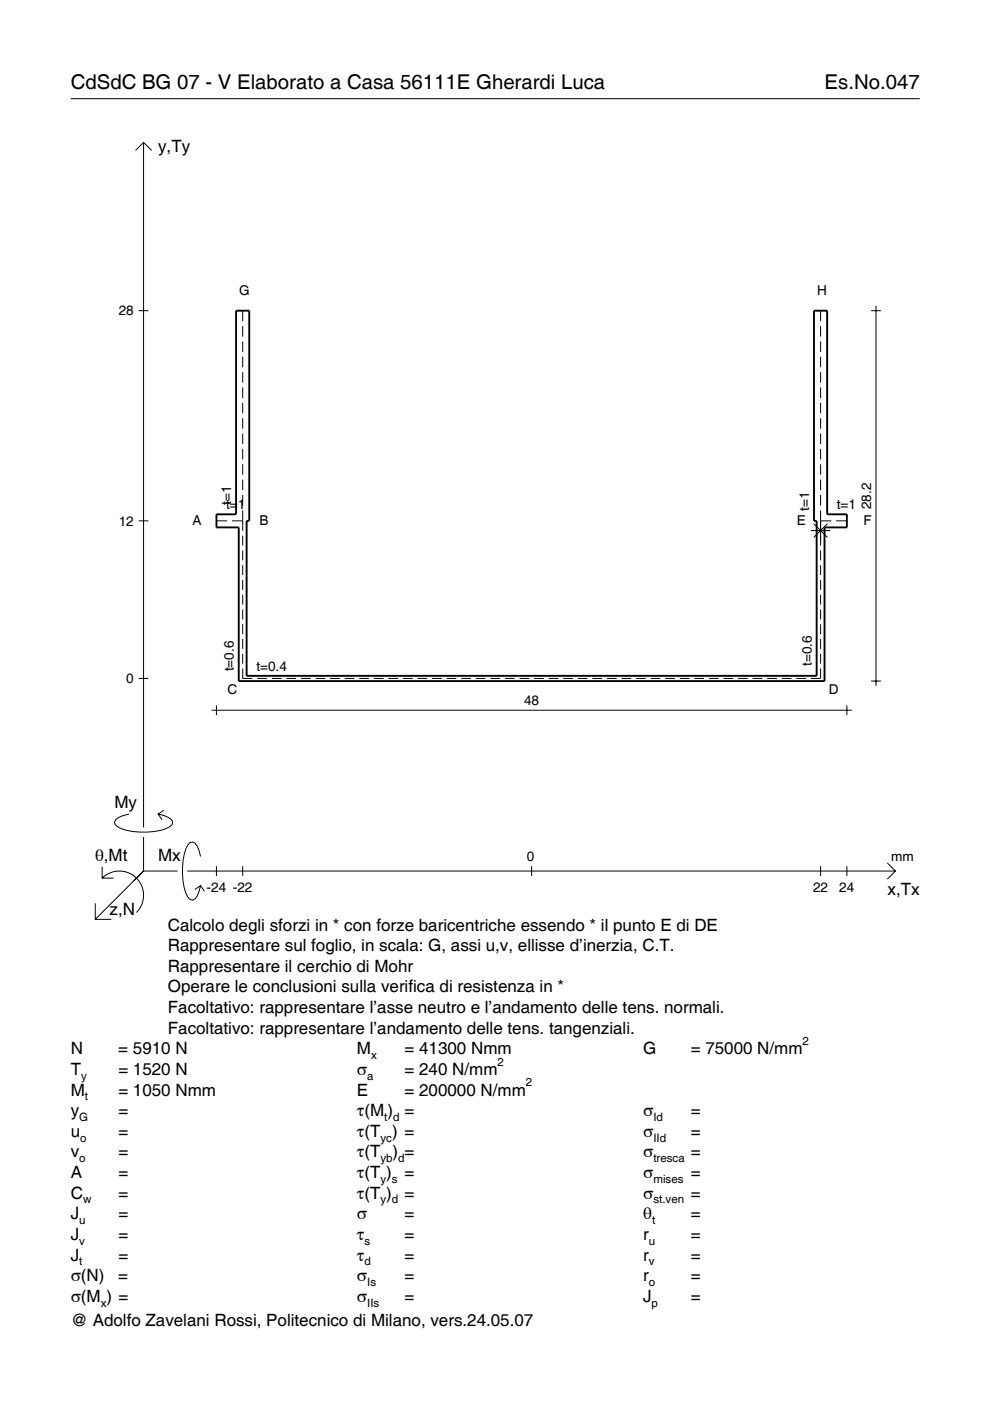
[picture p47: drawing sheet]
<svg xmlns="http://www.w3.org/2000/svg" width="210mm" height="297mm" viewBox="0 0 210 297" stroke-linecap="round" stroke-linejoin="round" font-family="sans-serif">
<defs><g id="words">
<g font-size="4.3">
<text x="15" y="18.9">CdSdC BG 07 - V Elaborato a Casa 56111E Gherardi Luca</text>
<text x="174.8" y="18.9">Es.No.047</text>
</g>
<g font-size="3.6">
<text x="33.5" y="32.3">y,Ty</text>
<text x="24.3" y="171.3">My</text>
<text x="20.1" y="182.6">θ,Mt</text>
<text x="33.5" y="182.6">Mx</text>
<text x="188.2" y="189.8">x,Tx</text>
<text x="23.2" y="193.9">z,N</text>
<text x="35.6" y="197.3">Calcolo degli sforzi in * con forze baricentriche essendo * il punto E di DE</text>
<text x="35.6" y="201.7">Rappresentare sul foglio, in scala: G, assi u,v, ellisse d’inerzia, C.T.</text>
<text x="35.6" y="206">Rappresentare il cerchio di Mohr</text>
<text x="35.6" y="210.4">Operare le conclusioni sulla verifica di resistenza in *</text>
<text x="35.6" y="214.8">Facoltativo: rappresentare l’asse neutro e l’andamento delle tens. normali.</text>
<text x="35.6" y="219.2">Facoltativo: rappresentare l’andamento delle tens. tangenziali.</text>
<text x="15" y="223.5">N</text>
<text x="15" y="227.9">T</text>
<text x="25.1" y="223.5">= 5910 N</text>
<text x="25.1" y="227.9">= 1520 N</text>
<text x="75.7" y="227.9">σ</text>
<text x="75.7" y="223.5">M</text>
<text x="85.8" y="223.5">= 41300 Nmm</text>
<text x="85.8" y="227.9">= 240 N/mm</text>
<text x="136.4" y="223.5">G</text>
<text x="146.5" y="223.5">= 75000 N/mm</text>
<text x="15" y="232.3">M</text>
<text x="25.1" y="232.3">= 1050 Nmm</text>
<text x="75.7" y="232.3">E</text>
<text x="85.8" y="232.3">= 200000 N/mm</text>
<text x="15" y="236.7">y</text>
<text x="25.1" y="236.7">=</text>
<text x="75.7" y="236.7">τ(M ) =</text>
<text x="136.4" y="236.7">σ</text>
<text x="146.5" y="236.7">=</text>
<text x="15" y="241">u</text>
<text x="15" y="245.4">v</text>
<text x="25.1" y="241">=</text>
<text x="25.1" y="245.4">=</text>
<text x="75.7" y="241">τ(T ) =</text>
<text x="75.7" y="245.4">τ(T</text>
<text x="83.3" y="245.4">) =</text>
<text x="136.4" y="241">σ</text>
<text x="136.4" y="245.4">σ</text>
<text x="146.5" y="241">=</text>
<text x="146.5" y="245.4">=</text>
<text x="15" y="249.8">A</text>
<text x="25.1" y="249.8">=</text>
<text x="75.7" y="249.8">τ(T )</text>
<text x="85.8" y="249.8">=</text>
<text x="136.4" y="249.8">σ</text>
<text x="146.5" y="249.8">=</text>
<text x="15" y="254.2">C</text>
<text x="25.1" y="254.2">=</text>
<text x="75.7" y="254.2">τ(T )</text>
<text x="85.8" y="254.2">=</text>
<text x="136.4" y="254.2">σ</text>
<text x="146.5" y="254.2">=</text>
<text x="15" y="258.5">J</text>
<text x="15" y="262.9">J</text>
<text x="25.1" y="258.5">=</text>
<text x="25.1" y="262.9">=</text>
<text x="75.7" y="258.5">σ</text>
<text x="75.7" y="262.9">τ</text>
<text x="85.8" y="258.5">=</text>
<text x="85.8" y="262.9">=</text>
<text x="136.4" y="258.5">θ</text>
<text x="136.4" y="262.9">r</text>
<text x="146.5" y="258.5">=</text>
<text x="146.5" y="262.9">=</text>
<text x="15" y="267.3">J</text>
<text x="25.1" y="267.3">=</text>
<text x="75.7" y="267.3">τ</text>
<text x="85.8" y="267.3">=</text>
<text x="136.4" y="267.3">r</text>
<text x="146.5" y="267.3">=</text>
<text x="15" y="271.7">σ(N)</text>
<text x="25.1" y="271.7">=</text>
<text x="75.7" y="271.7">σ</text>
<text x="85.8" y="271.7">=</text>
<text x="136.4" y="271.7">r</text>
<text x="146.5" y="271.7">=</text>
<text x="15" y="276">σ(M ) =</text>
<text x="15" y="281.2">@ Adolfo Zavelani Rossi, Politecnico di Milano, vers.24.05.07</text>
<text x="75.7" y="276">σ</text>
<text x="85.8" y="276">=</text>
<text x="136.4" y="276">J</text>
<text x="146.5" y="276">=</text>
</g>
<g font-size="2.9">
<text x="50.7" y="62.5">G</text>
<text x="173.2" y="62.5">H</text>
<text x="25.2" y="66.9">28</text>
<text x="49" y="107" transform="rotate(-90 49 107)">t=1</text>
<text x="184.7" y="107.9" transform="rotate(-90 184.7 107.9)">28.2</text>
<text x="25.2" y="111.4">12</text>
<text x="40.8" y="111.3">A</text>
<text x="47.9" y="108">t=1</text>
<text x="55" y="111.3">B</text>
<text x="168.9" y="111.3">E</text>
<text x="171.6" y="108.4" transform="rotate(-90 171.6 108.4)">t=1</text>
<text x="177.4" y="108">t=1</text>
<text x="183.1" y="111.3">F</text>
<text x="49.6" y="142.3" transform="rotate(-90 49.6 142.3)">t=0.6</text>
<text x="54.3" y="142.3">t=0.4</text>
<text x="172.1" y="141.2" transform="rotate(-90 172.1 141.2)">t=0.6</text>
<text x="26.8" y="144.8">0</text>
<text x="48.2" y="147.2">C</text>
<text x="111.1" y="149.6">48</text>
<text x="175.7" y="147.2">D</text>
<text x="111.7" y="182.6">0</text>
<text x="189" y="182.6">mm</text>
<text x="43.8" y="189.1">-24 -22</text>
<text x="172.4" y="189.1">22</text>
<text x="178" y="189.1">24</text>
</g>
<g font-size="2.4">
<text x="170.2" y="221.5">2</text>
<text x="78.7" y="224.5">x</text>
<text x="105.5" y="225.9">2</text>
<text x="17.2" y="228.9">y</text>
<text x="18" y="233.3">t</text>
<text x="77.9" y="228.9">a</text>
<text x="111.5" y="230.3">2</text>
<text x="16.8" y="237.7">G</text>
<text x="81.5" y="237.7">t d</text>
<text x="138.5" y="237.7">Id</text>
<text x="17" y="242">o</text>
<text x="80.7" y="242">yc</text>
<text x="138.5" y="242">IId</text>
<text x="16.8" y="246.4">o</text>
<text x="80.7" y="246.4">yb d</text>
<text x="80.7" y="250.8">y s</text>
<text x="138.5" y="246.4">tresca</text>
<text x="138.5" y="250.8">mises</text>
<text x="17.6" y="255.2">w</text>
<text x="80.7" y="255.2">y d</text>
<text x="138.5" y="255.2">st.ven</text>
<text x="16.8" y="259.5">u</text>
<text x="16.8" y="263.9">v</text>
<text x="77.3" y="263.9">s</text>
<text x="137.6" y="263.9">u</text>
<text x="138.2" y="259.5">t</text>
<text x="16.8" y="268.3">t</text>
<text x="77.3" y="268.3">d</text>
<text x="137.6" y="268.3">v</text>
<text x="77.9" y="272.7">Is</text>
<text x="137.6" y="272.7">o</text>
<text x="21.4" y="277">x</text>
<text x="77.9" y="277">IIs</text>
<text x="138.2" y="277">p</text>
</g>
</g></defs>
<g fill="none" stroke="#000" stroke-width=".21">
<path d="M15 20.9h180M28.7 31.9l1.7-1.7 1.8 1.7M30.4 30.2v145.2M29.4 65.9h2.1M51.5 65.9v2.2M51.5 69.1v2.3M51.5 72.4v2.2M51.5 75.6v2.3M51.5 78.9v2.2M174 65.9v2.2M174 69.1v2.3M174 72.4v2.2"/>
<path d="M174 75.6v2.3M174 78.9v2.2M184.7 65.9h2.1M185.7 64.8v80.6M51.5 82.2v2.2M51.5 85.4v2.2M51.5 88.7v2.2M51.5 91.9v2.3M51.5 95.2v2.2M51.5 98.4v2.3M174 82.2v2.2M174 85.4v2.2"/>
<path d="M174 88.7v2.2M174 91.9v2.3M174 95.2v2.2M174 98.4v2.3M29.4 110.4h2.1M45.9 110.4h2.3M49.2 110.4h2.3M51.5 101.7v2.2M51.5 104.9v2.3M51.5 108.2v4.3M51.5 113.6v2.1M51.5 116.7v2.1"/>
<path d="M51.5 119.8v2.1M171.9 112.5h4.1M172.5 111l2.9 2.9M174 110.4h2.3M174 101.7v2.2M174 104.9v2.3M174 108.2v7.5M174 116.7v2.1M174 119.8v2.1M175.4 111l-2.9 2.9M177.3 110.4h2.3M51.5 123v2.1"/>
<path d="M51.5 126.1v2.1M51.5 129.2v2.1M51.5 132.4v2.1M51.5 135.5v2.1M51.5 138.6v2.1M174 123v2.1M174 126.1v2.1M174 129.2v2.1M174 132.4v2.1M174 135.5v2.1M174 138.6v2.1M29.4 143.8h2.1"/>
<path d="M44.9 150.6h135.7M45.9 149.6v2M51.5 141.7v2.1h2M54.5 143.8h2.1M57.6 143.8h2.1M60.7 143.8h2.1M63.8 143.8h2.1M66.9 143.8h2.1M70 143.8h2M73.1 143.8h2M76.2 143.8h2M79.3 143.8h2"/>
<path d="M82.3 143.8h2.1M85.4 143.8h2.1M88.5 143.8h2.1M91.6 143.8h2.1M94.7 143.8h2.1M97.8 143.8h2M100.9 143.8h2M104 143.8h2M107.1 143.8h2M110.1 143.8h2.1M113.2 143.8h2.1M116.3 143.8h2.1"/>
<path d="M119.4 143.8h2.1M122.5 143.8h2.1M125.6 143.8h2M128.7 143.8h2M131.8 143.8h2M134.9 143.8h2M137.9 143.8h2.1M141 143.8h2.1M144.1 143.8h2.1M147.2 143.8h2.1M150.3 143.8h2.1M153.4 143.8h2"/>
<path d="M156.5 143.8h2M159.6 143.8h2M162.7 143.8h2M165.7 143.8h2.1M168.8 143.8h2.1M174 141.7v2.1h-2.1M179.6 149.6v2M184.7 144.4h2.1M27.3 172.6a3.6 3.6 0 0 0-3 1.7l.1 .5a5.7 5.7 0 0 0 3.8 1.5 13.3 13.3 0 0 0 7.8-1l.5-.5 .1-.5a3.6 3.6 0 0 0-3.1-1.7l.8 1.2M30.4 177.5v7.2M34.7 171.8l-1.2 .8M20.2 191.5v3.4h3.4"/>
<path d="M21.7 186.2a5.1 5.1 0 0 1 7.2 0 5.1 5.1 0 0 1 0 7.3M21.7 183.8v2.4h2.4M30.4 184.7l-10.2 10.2M30.4 184.7l-2 2M30.4 184.7h7.2M39.7 184.7h150.1M42.5 181.6a3.6 3.6 0 0 0-1.7-3.1l-.5 .1a5.7 5.7 0 0 0-1.5 3.8 13.3 13.3 0 0 0 1 7.8l.5 .5 .5 .2a3.6 3.6 0 0 0 1.7-3.1l-1.2 .8M42.5 187.8l.8 1.2M45.9 183.7v2M51.5 183.7v2M112.7 183.7v2M174 183.7v2"/>
<path d="M179.6 183.7v2M188.1 183l1.7 1.7-1.7 1.7"/>
</g>
<path d="M50.1 65.9h2.7v44.5h-.5v32.9h120.8v-32.9h-.5v-44.5h2.8v43.1h4.2v2.8h-4.8v32.6h-124.2v-32.6h-4.7v-2.8h4.2z" fill="none" stroke="#000" stroke-width=".4"/>
<use href="#words"/>
</svg>
